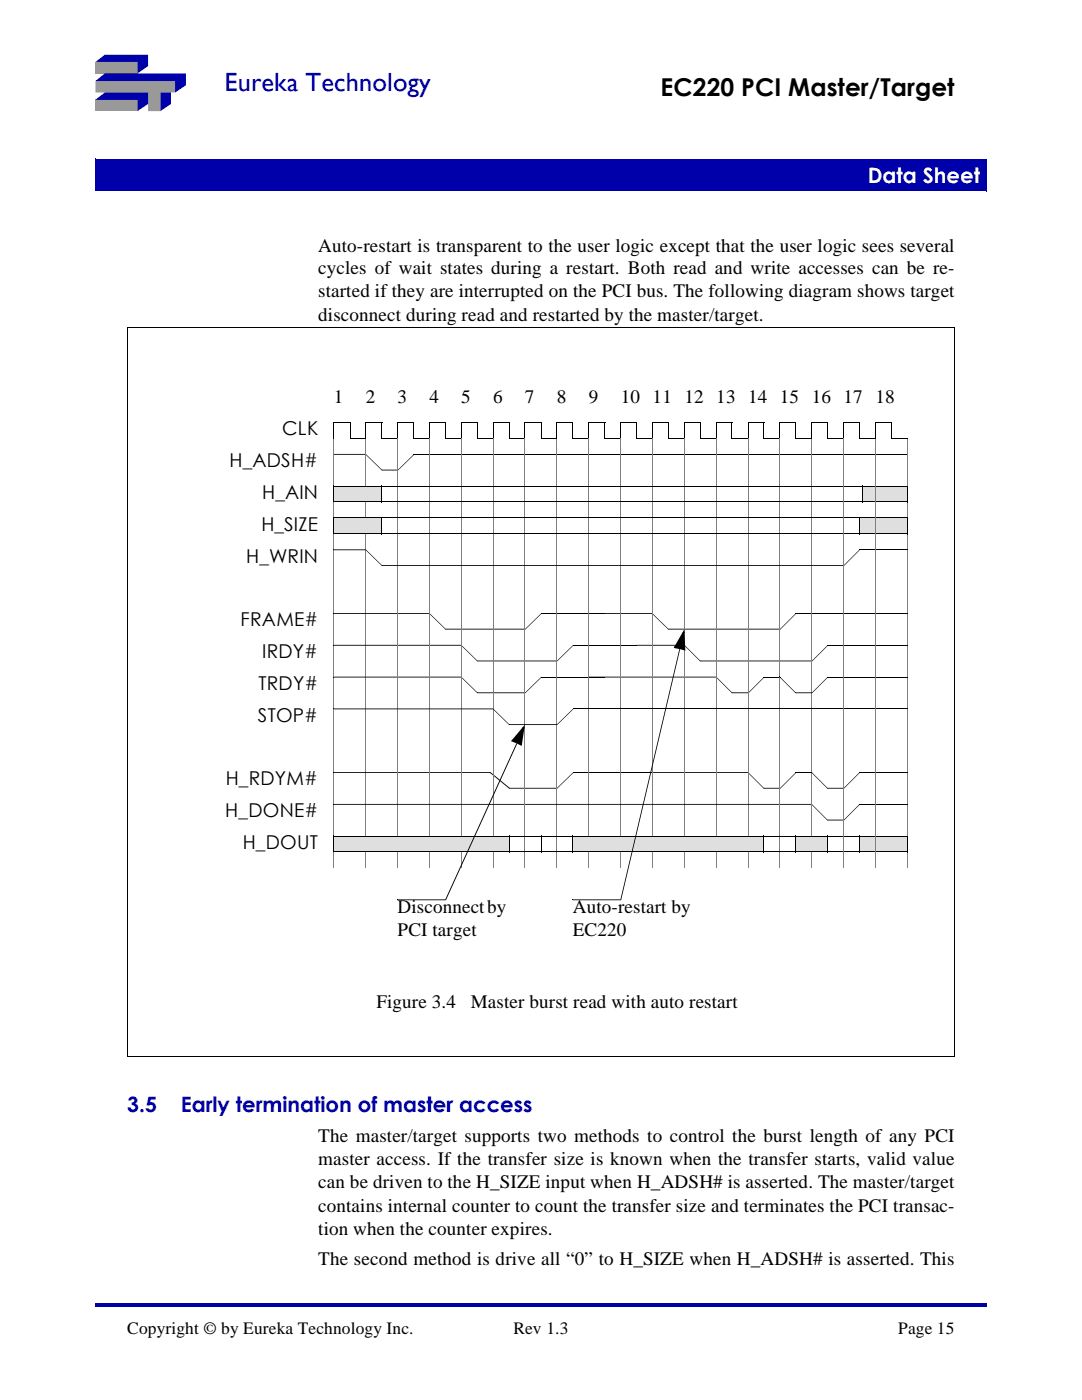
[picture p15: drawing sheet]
<svg xmlns="http://www.w3.org/2000/svg" width="216mm" height="279mm" viewBox="0 0 216 279" stroke-linecap="round" stroke-linejoin="round" font-family="sans-serif">
<defs><g id="words">
<text font-size="5.2" fill="#00a" x="44.8" y="18.2">Eureka Technology</text>
<text font-size="4.9" x="131.8" y="19.1">EC220 PCI Master/Target</text>
<text font-size="4.2" fill="#fff" x="173.1" y="36.5">Data Sheet</text>
<g font-size="4.2" fill="#00a">
<text x="25.4" y="221.9">3.5</text>
<text x="36.1" y="221.9">Early termination of master access</text>
</g>
<g font-size="3.8">
<text x="63.5" y="50.2">Auto-restart is transparent to the user logic except that the user logic sees several</text>
<text x="63.5" y="54.8">cycles of wait states during a restart. Both read and write accesses can be re-</text>
<text x="63.5" y="59.4">started if they are interrupted on the PCI bus. The following diagram shows target</text>
<text x="63.5" y="64">disconnect during read and restarted by the master/target.</text>
<text x="66.6" y="80.5">1</text>
<text x="73" y="80.5">2</text>
<text x="79.3" y="80.5">3</text>
<text x="85.7" y="80.5">4</text>
<text x="92" y="80.5">5</text>
<text x="98.4" y="80.5">6</text>
<text x="104.7" y="80.5">7</text>
<text x="111.1" y="80.5">8</text>
<text x="117.5" y="80.5">9</text>
<text x="123.9" y="80.5">10</text>
<text x="130.2" y="80.5">11</text>
<text x="136.6" y="80.5">12</text>
<text x="142.9" y="80.5">13</text>
<text x="149.3" y="80.5">14</text>
<text x="155.6" y="80.5">15</text>
<text x="162" y="80.5">16</text>
<text x="168.3" y="80.5">17</text>
<text x="174.7" y="80.5">18</text>
<text x="56.3" y="86.9">CLK</text>
<text x="45.8" y="93.2">H_ADSH#</text>
<text x="52.3" y="99.6">H_AIN</text>
<text x="52.2" y="105.9">H_SIZE</text>
<text x="49.1" y="112.3">H_WRIN</text>
<text x="48" y="125">FRAME#</text>
<text x="52.3" y="131.3">IRDY#</text>
<text x="51.6" y="137.7">TRDY#</text>
<text x="51.5" y="144">STOP#</text>
<text x="45" y="156.7">H_RDYM#</text>
<text x="45" y="163.1">H_DONE#</text>
<text x="48.4" y="169.4">H_DOUT</text>
<text x="79.3" y="182.1">Disconnect by</text>
<text x="114.3" y="182.1">Auto-restart by</text>
<text x="79.3" y="186.8">PCI target</text>
<text x="114.3" y="186.8">EC220</text>
<text x="75.1" y="201.2">Figure 3.4</text>
<text x="93.9" y="201.2">Master burst read with auto restart</text>
<text x="63.5" y="228">The master/target supports two methods to control the burst length of any PCI</text>
<text x="63.5" y="232.6">master access. If the transfer size is known when the transfer starts, valid value</text>
<text x="63.5" y="237.2">can be driven to the H_SIZE input when H_ADSH# is asserted. The master/target</text>
<text x="63.5" y="241.8">contains internal counter to count the transfer size and terminates the PCI transac-</text>
<text x="63.5" y="246.4">tion when the counter expires.</text>
<text x="63.5" y="252.4">The second method is drive all “0” to H_SIZE when H_ADSH# is asserted. This</text>
</g>
<g font-size="3.5">
<text x="25.4" y="266.2">Copyright © by Eureka Technology Inc.</text>
<text x="102.4" y="266.2">Rev 1.3</text>
<text x="179.2" y="266.2">Page 15</text>
</g>
</g></defs>
<path d="M19 260h177.8v.7h-177.8z" fill="#00a"/>
<g fill="#999">
<path d="M19 12.4h8.4v2.2h-8.4z"/>
<path d="M19 19.9h8.4v2.3h-8.4z"/>
</g>
<path d="M19 16.2h16v2.3h-3v3.7h-2.5v-3.7h-10.5z" fill-rule="evenodd" fill="#999"/>
<g fill="#00a">
<path d="M32 18.5h2.1v2.2l-2.1 1.5z" fill-rule="evenodd"/>
<path d="M19 16.2l1.9-1.6h16.2v2.4l-2.1 1.5v-2.3z" fill-rule="evenodd"/>
<path d="M19 12.4l1.9-1.5h8.6v2.3l-2.1 1.4v-2.2z" fill-rule="evenodd"/>
<path d="M19 19.9l1.9-1.4h8.6v2.2l-2.1 1.5v-2.3z" fill-rule="evenodd"/>
</g>
<path d="M19 31.8h177.8v6.3h-177.8z" fill="#00a"/>
<path d="M19 38.1h177.8M19 31.7v6.4M19 31.8h177.9M196.8 31.8v6.4" fill="none" stroke="#00a" stroke-width=".2"/>
<path d="M66.6 87.5v85.7M181 87.5v85.7" fill="none" stroke="#7f7f7f" stroke-width=".2"/>
<path d="M98.4 84.3h3.3M98.4 84.2v3.3M101.6 87.5h3.1M101.6 84.3v3.2" fill="none" stroke="#000" stroke-width=".2"/>
<path d="M41.2 84.3h22.3v88.9h-22.3z" fill="#fff"/>
<path d="M66.6 90.6h6.4l3.3 3.2-.1 .1v-.2h3.1l.1 .2h-3.2l-3.2-3.1 .1-.1-6.5 .1zM79.3 93.8l3.3-3.2v.2l-3.2 3.1z" fill="#000"/>
<g fill="none" stroke="#000" stroke-width=".2">
<path d="M73 84.2v3.3M73 84.3h3.3M76.2 84.3v3.2M79.3 84.2v3.3h-3.1M79.3 84.3h3.3M82.5 84.3v3.2M82.5 90.7h98.5M85.7 84.2v3.3h-3.2M85.7 84.3h3.3M88.9 84.3v3.2M92 84.3h3.3M92 84.2v3.3h-3.1"/>
<path d="M95.2 87.5h3.2M95.3 84.3v3.2"/>
</g>
<path d="M47.6 198.6h127.1v6.4h-127.1z" fill="#fff"/>
<g fill="none" stroke="#7f7f7f" stroke-width=".2">
<path d="M73 87.5v85.7M79.3 87.5v85.7M85.7 87.5v85.7M92 87.5v85.7M98.4 87.5v85.7M104.7 87.5v85.7M111.1 87.5v85.7M117.5 87.5v85.7M123.9 87.5v85.7M130.2 87.5v85.7M136.6 87.5v85.7M142.9 87.5v85.7"/>
<path d="M149.3 87.5v85.7M155.6 87.5v85.7M162 87.5v85.7"/>
</g>
<g fill="none" stroke="#000" stroke-width=".2">
<path d="M66.6 84.2v3.3M66.6 84.3h3.3M69.8 84.3v3.2M69.8 87.5h3.2M104.7 84.3h3.3M104.7 84.2v3.3M108 84.3v3.2M111.1 84.3h3.3M111.1 84.2v3.3h-3.2M114.3 84.3v3.2M117.5 84.3h3.2M117.5 84.2v3.3h-3.2"/>
<path d="M120.7 84.3v3.2M123.9 84.3h3.2M123.9 84.2v3.3h-3.3M127 84.3v3.2M130.2 84.3h3.2M130.2 84.2v3.3h-3.2M133.4 84.3v3.2M136.6 84.3h3.2M136.6 84.2v3.3h-3.3M139.7 84.3v3.2M142.9 84.3h3.2M142.9 84.2v3.3h-3.2"/>
<path d="M146.1 84.3v3.2M149.3 84.3h3.2M149.3 84.2v3.3h-3.3M152.4 84.3v3.2M155.6 84.3h3.2M155.6 84.2v3.3h-3.2M158.7 87.5h3.3M158.8 84.3v3.2M107.9 122.4h12.7M107.9 135.1h12.7M114.3 128.8h12.7M152.4 135.1h3.2"/>
<path d="M158.7 122.4h22.3M165.1 128.8h15.9M165.1 135.1h15.9M114.3 154.2h15.9M114.3 141.5h66.7M158.7 154.2h3.3M171.4 154.2h9.6M101.5 170h6.4M101.6 166.9h6.4M101.6 166.8v3.2M108 166.9v3.2M171.4 160.5h9.6"/>
</g>
<g fill="#000">
<path d="M66.5 122.3l.1 .2zM66.5 128.7l.1 .2zM66.5 135l.1 .2zM66.6 122.3h19.1l3.3 3.3h-.1v-.1h15.8l.1 .1h-15.9l-3.2-3.1 .1-.1-19.2 .1zM66.6 128.7h25.4l3.3 3.2-.1 .1v-.2h15.9l.1 .2h-16l-3.2-3.1 .1-.1-25.5 .1zM66.6 135h25.4l3.3 3.3h-.1v-.1h9.5l.1 .1h-9.6l-3.2-3.1 .1-.1-25.5 .1zM107.9 122.3l.1 .2-3.2 3.1h-.1zM107.9 135l.1 .2-3.2 3.1h-.1zM114.3 128.7l.1 .2-3.2 3.1-.1-.1zM117.4 122.3l.1 .2zM117.4 135l.1 .2zM117.5 122.3h12.6l3.3 3.3h-.1v-.1h22.3l.1 .1h-22.4l-3.2-3.1 .1-.1-12.7 .1z"/>
<path d="M117.5 135h25.4l3.2 3.3h-.1v-.1h3.3l.1 .1h-3.4l-3.1-3.1 .1-.1-25.5 .1zM120.6 122.3l.1 .2zM120.6 135l.1 .2zM126.9 128.7l.1 .2zM127 128.7l.1 .2zM127 128.7h9.6l3.2 3.2-.1 .1v-.2h22.3l.1 .2h-22.4l-3.1-3.1 .1-.1-9.7 .1zM152.4 135l.1 .2-3.1 3.1h-.1zM155.5 135l.2 .1zM158.7 122.3l.1 .2-3.1 3.1h-.1zM155.6 135l.1 .2zM155.5 135.1h.2l-.1 .1 .1-.1 3.1 3.2h-.1v-.1h3.3l.1 .1h-3.4zM165.1 128.7l.1 .2-3.1 3.1-.1-.1z"/>
<path d="M165.1 135l.1 .2-3.1 3.1h-.1zM181 122.3l.1 .2zM181 128.7l.1 .2zM181 135l.1 .2zM66.5 154.1l.1 .2zM66.5 141.4l.1 .2zM66.6 154.1h31.3l3.8 3.1-.1 .2v-.2h9.5l.1 .2h-9.6l-3.8-3.1 .1-.2-.1 .2h-31.2zM66.6 141.4h31.8l3.3 3.2-.1 .1v-.2h9.5l.1 .2h-9.6l-3.2-3.1 .1-.1-31.9 .1zM114.3 154.1l.1 .2-3.2 3.1-.1-.1zM114.3 141.4l.1 .2-3.2 3.1-.1-.1zM130.1 154.1l.1 .2zM130.2 154.1l.1 .2z"/>
<path d="M130.2 154.1h19.1l3.2 3.2-.1 .1v-.2h3.2l.1 .2h-3.3l-3.1-3.1 .1-.1-19.2 .1zM158.7 154.1l.1 .2-3.1 3.1-.1-.1zM161.9 154.1l.2 .1zM162 154.1l.1 .2zM161.9 154.2h.2l-.1 .1 .1-.1 3.1 3.1-.1 .1v-.2h3.2l.1 .2h-3.3zM171.4 154.1l.1 .2-3.1 3.1-.1-.1zM181 141.4l.1 .2zM181 154.1l.1 .2zM66.5 160.4l.1 .2zM66.6 160.4h95.4l3.2 3.3h-.1v-.1h3.2l.1 .1h-3.3l-3.1-3.1 .1-.1-95.5 .1zM171.4 160.4l.1 .2-3.1 3.1h-.1zM181 160.4l.1 .2z"/>
</g>
<path d="M66.6 166.9h35v3.1h-35z" fill="#dfdfdf"/>
<path d="M66.5 170h35.1M66.6 166.8v3.2M66.6 166.9h35.1M101.6 166.9v3.2" fill="none" stroke="#000" stroke-width=".2"/>
<path d="M114.3 166.9h38.1v3.1h-38.1z" fill="#dfdfdf"/>
<path d="M114.2 170h38.2M114.3 166.9h38.2M114.3 166.8v3.2M152.4 166.9v3.2" fill="none" stroke="#000" stroke-width=".2"/>
<path d="M171.4 166.9h9.6v3.1h-9.6z" fill="#dfdfdf"/>
<g fill="none" stroke="#000" stroke-width=".2">
<path d="M107.9 170h6.4M107.9 166.9h6.5M108 166.8v3.2M114.3 166.9v3.2M152.3 170h6.4M152.4 166.9h6.4M152.4 166.8v3.2M158.8 166.9v3.2M165 170h16M165.1 166.9h16M165.1 166.8v3.2M171.5 166.8v3.3"/>
<path d="M181 166.9v3.2"/>
</g>
<path d="M158.7 166.9h6.4v3.1h-6.4z" fill="#dfdfdf"/>
<path d="M76.2 96.9v3.3M76.2 97h96M172.1 97v3.2M76.1 100.2h96M171.4 109.7h9.6M158.7 170h6.4M158.7 166.9h6.5M158.8 166.8v3.2M165.1 166.9v3.2" fill="none" stroke="#000" stroke-width=".2"/>
<path d="M66.5 109.6l.1 .2zM66.6 109.6h6.4l3.3 3.3h-.1v-.1h92.1l.1 .1h-92.2l-3.2-3.1 .1-.1-6.5 .1zM171.4 109.6l.1 .2-3.1 3.1h-.1zM181 109.6l.1 .2z" fill="#000"/>
<path d="M66.6 97h9.6v3.2h-9.6z" fill="#dfdfdf"/>
<path d="M66.6 96.9v3.3M66.6 97h9.7M76.2 97v3.2M66.5 100.2h9.7M76.1 106.5h95.3M76.2 103.3v3.2M76.2 103.4h95.3M171.5 103.4v3.2" fill="none" stroke="#000" stroke-width=".2"/>
<path d="M66.6 103.4h9.6v3.1h-9.6z" fill="#dfdfdf"/>
<path d="M66.5 106.5h9.7M66.6 103.3v3.2M66.6 103.4h9.7M76.2 103.4v3.2" fill="none" stroke="#000" stroke-width=".2"/>
<path d="M172.1 97h8.9v3.2h-8.9z" fill="#dfdfdf"/>
<path d="M172.1 96.9v3.3M172.1 97h9M181 97v3.2M172 100.2h9" fill="none" stroke="#000" stroke-width=".2"/>
<path d="M171.4 103.4h9.6v3.1h-9.6z" fill="#dfdfdf"/>
<g fill="none" stroke="#000" stroke-width=".2">
<path d="M162 84.3h3.2M162 84.2v3.3M165.1 84.3v3.2M168.3 84.3h3.2M168.3 84.2v3.3h-3.2M171.5 84.3v3.2M174.7 84.3h3.2M174.7 84.2v3.3h-3.3M177.8 87.5h3.2M177.8 84.3v3.2M171.4 106.5h9.6M171.4 103.4h9.7"/>
<path d="M171.5 103.3v3.2M181 103.4v3.2M79.3 179.6h9.7"/>
</g>
<path d="M168.3 87.5v85.7M174.7 87.5v85.7" fill="none" stroke="#7f7f7f" stroke-width=".2"/>
<path d="M135.6 129.5h.1zM136.6 125.6l.1 4.3-.3-.3-.2-3.4h.4l-1.7 3-.4-.1 1.1 .1v.3l-1.1-.2zM135.6 129.2l1 .3v.3l-1-.3zM104.7 144.6l-.6 4.2h-.2l-.1-.3 .5-3.4 .3 .1-2.2 2.7-.2-.2 1 .3-.2 .3-1.1-.4zM103 148.3l.2 .1zM103.2 148l.9 .4-.2 .4-.9-.5zM79.2 179.5l.1 .2zM103 148.3l.2 .1-14.2 31.3-.2-.1zM114.2 179.5l.1 .2zM114.3 179.5h9.6l.1 .2h-9.7zM135.6 129.5h.1l-11.7 50.1h-.2z" fill="#000"/>
<g fill="#000">
<path d="M136.4 126.2l.2 3.4-1.9-.4z" fill-rule="evenodd"/>
<path d="M104.5 145.2l-.5 3.4-1.7-.8z" fill-rule="evenodd"/>
</g>
<path d="M66.6 78h114.4v3.1h-114.4z" fill="#fff"/>
<path d="M25.5 65.4h165M25.5 65.3v145.6M190.4 65.4v145.6M25.4 210.9h165" fill="none" stroke="#000" stroke-width=".2"/>
<use href="#words"/>
</svg>
